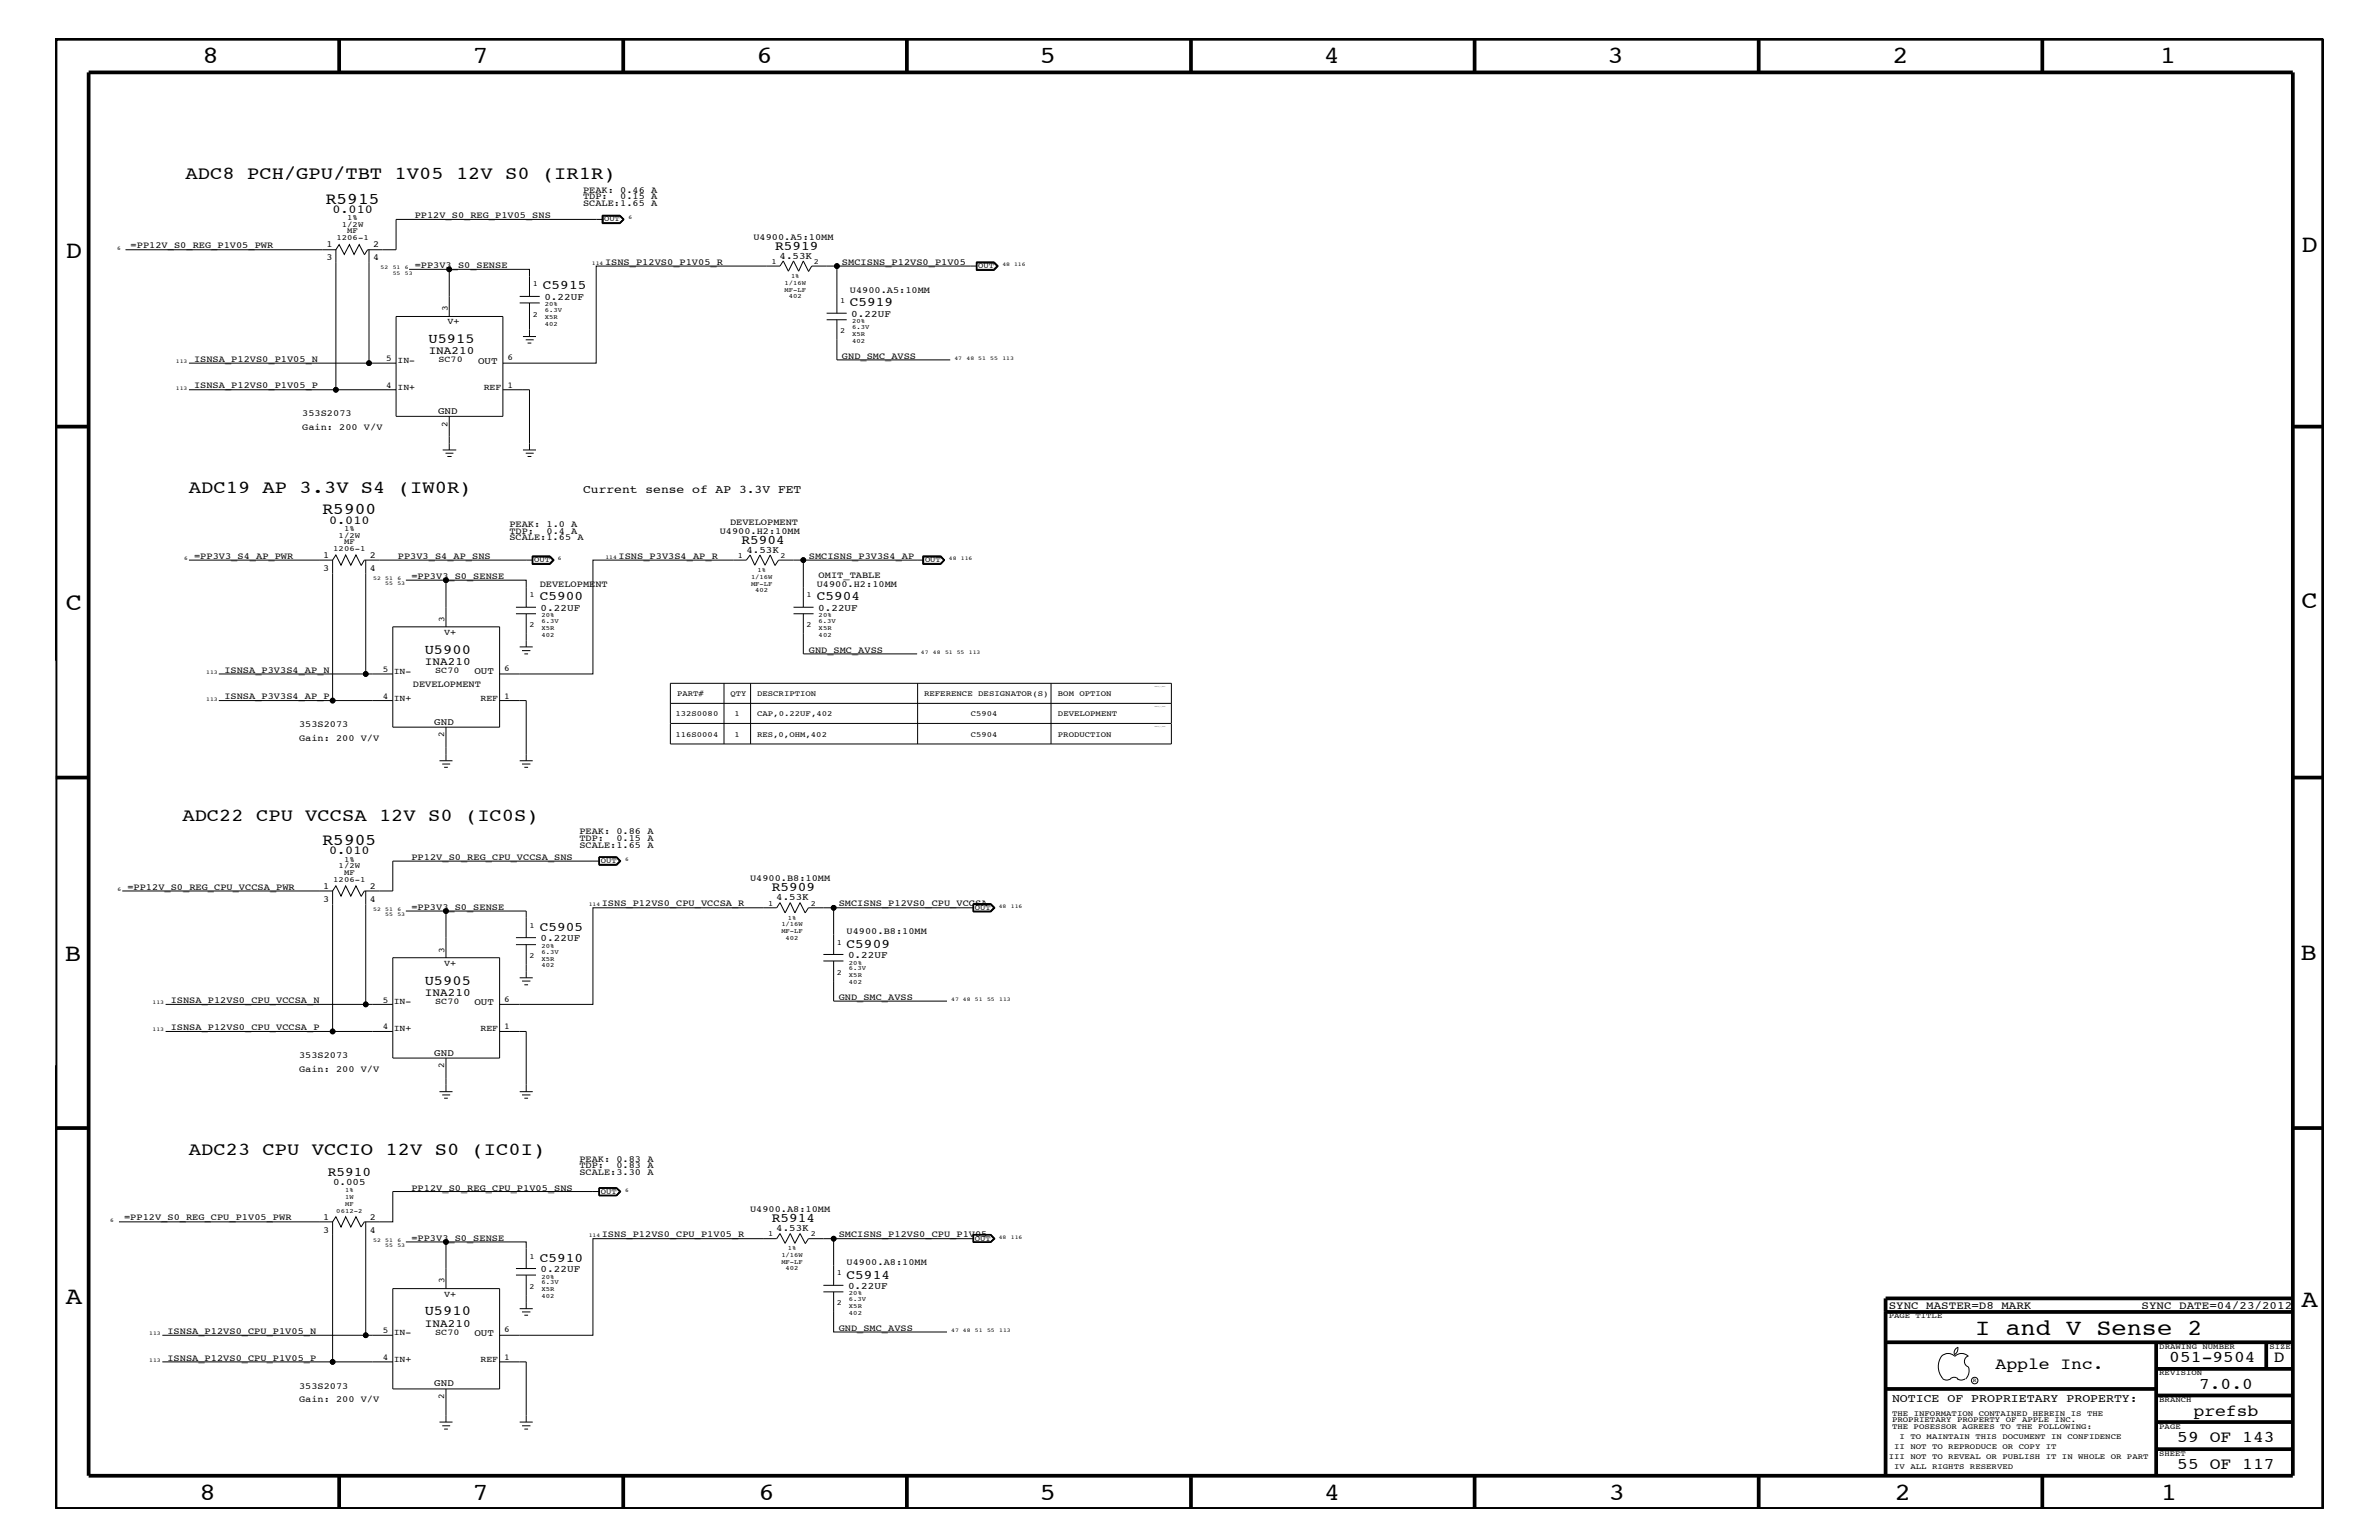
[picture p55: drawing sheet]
<svg xmlns="http://www.w3.org/2000/svg" width="432mm" height="279mm" viewBox="0 0 432 279" stroke-linecap="round" stroke-linejoin="round" font-family="sans-serif">
<defs><g id="words">
<g font-size="4.5">
<text x="36.7" y="11.5">8</text>
<text x="85.8" y="11.5">7</text>
<text x="137.3" y="11.5">6</text>
<text x="188.7" y="11.5">5</text>
<text x="240.3" y="11.5">4</text>
<text x="291.8" y="11.5">3</text>
<text x="343.5" y="11.5">2</text>
<text x="392" y="11.5">1</text>
<text x="11.9" y="46.8">D</text>
<text x="417.7" y="45.7">D</text>
<text x="11.9" y="110.6">C</text>
<text x="417.7" y="110.4">C</text>
<text x="11.8" y="174.3">B</text>
<text x="417.6" y="174.2">B</text>
<text x="11.9" y="236.7">A</text>
<text x="417.7" y="237.1">A</text>
<text x="36.2" y="272.1">8</text>
<text x="85.8" y="272.1">7</text>
<text x="137.7" y="272.1">6</text>
<text x="188.7" y="272.1">5</text>
<text x="240.4" y="272.1">4</text>
<text x="292" y="272.1">3</text>
<text x="343.9" y="272.1">2</text>
<text x="392.2" y="272.1">1</text>
</g>
<text font-size="4.1" x="358.5" y="242.3">I and V Sense 2</text>
<g font-size="3.3">
<text x="33.7" y="32.5">ADC8 PCH/GPU/TBT 1V05 12V S0 (IR1R)</text>
<text x="34.3" y="89.5">ADC19 AP 3.3V S4 (IW0R)</text>
<text x="33.1" y="149">ADC22 CPU VCCSA 12V S0 (IC0S)</text>
<text x="34.3" y="209.6">ADC23 CPU VCCIO 12V S0 (IC0I)</text>
</g>
<g font-size="3">
<text x="59.1" y="36.9">R5915</text>
<text x="58.5" y="93.3">R5900</text>
<text x="58.5" y="153.3">R5905</text>
<text x="362.2" y="248.4">Apple Inc.</text>
<text x="393.7" y="247.1">051-9504</text>
<text x="399.2" y="252">7.0.0</text>
<text x="412.7" y="247.1">D</text>
<text x="398.1" y="256.8">prefsb</text>
<text x="395.2" y="261.6">59 OF 143</text>
<text x="395.2" y="266.6">55 OF 117</text>
</g>
<g font-size="2.5">
<text x="77.8" y="62.3">U5915</text>
<text x="77.1" y="118.6">U5900</text>
<text x="77.1" y="178.7">U5905</text>
<text x="77.1" y="238.6">U5910</text>
</g>
<g font-size="2.4">
<text x="140.7" y="45.3">R5919</text>
<text x="98.6" y="52.5">C5915</text>
<text x="154.3" y="55.6">C5919</text>
<text x="134.6" y="98.7">R5904</text>
<text x="98" y="108.9">C5900</text>
<text x="148.3" y="108.9">C5904</text>
<text x="140.1" y="161.7">R5909</text>
<text x="98" y="168.9">C5905</text>
<text x="153.7" y="172">C5909</text>
<text x="59.5" y="213.3">R5910</text>
<text x="140.1" y="221.7">R5914</text>
<text x="98" y="229">C5910</text>
<text x="153.7" y="232">C5914</text>
</g>
<g font-size="2.2">
<text x="60.3" y="38.6">0.010</text>
<text x="59.7" y="95">0.010</text>
<text x="59.7" y="155">0.010</text>
</g>
<g font-size="2.1">
<text x="105.8" y="89.5">Current sense of AP 3.3V FET</text>
<text x="343.4" y="254.4">NOTICE OF PROPRIETARY PROPERTY:</text>
</g>
<g font-size="2">
<text x="77.8" y="64.3">INA210</text>
<text x="77.1" y="120.7">INA210</text>
<text x="77.1" y="180.7">INA210</text>
<text x="342.8" y="237.4">SYNC_MASTER=D8_MARK</text>
<text x="388.7" y="237.4">SYNC_DATE=04/23/2012</text>
<text x="77.1" y="240.7">INA210</text>
</g>
<g font-size="1.8">
<text x="141.5" y="47">4.53K</text>
<text x="98.8" y="54.4">0.22UF</text>
<text x="154.5" y="57.4">0.22UF</text>
<text x="86.8" y="66.1">OUT</text>
<text x="79.5" y="75.1">GND</text>
<text x="135.5" y="100.4">4.53K</text>
<text x="98.1" y="110.8">0.22UF</text>
<text x="148.5" y="110.8">0.22UF</text>
<text x="86.1" y="122.4">OUT</text>
<text x="78.8" y="131.5">GND</text>
<text x="140.9" y="163.4">4.53K</text>
<text x="98.1" y="170.7">0.22UF</text>
<text x="153.9" y="173.8">0.22UF</text>
<text x="86.1" y="182.4">OUT</text>
<text x="78.8" y="191.5">GND</text>
<text x="60.5" y="215">0.005</text>
<text x="140.9" y="223.4">4.53K</text>
<text x="98.1" y="230.7">0.22UF</text>
<text x="153.9" y="233.8">0.22UF</text>
<text x="86.1" y="242.4">OUT</text>
<text x="78.8" y="251.5">GND</text>
</g>
<g font-size="1.7">
<text x="105.8" y="35">PEAK: 0.46 A</text>
<text x="75.3" y="39.6">PP12V_S0_REG_P1V05_SNS</text>
<text x="105.8" y="36.2">TDP:</text>
<text x="105.8" y="37.4">SCALE:1.65 A</text>
<text x="112.6" y="36.2">0.15 A</text>
<text x="23.7" y="45.1">=PP12V_S0_REG_P1V05_PWR</text>
<text x="59.3" y="47.2">3</text>
<text x="59.3" y="44.9">1</text>
<text x="67.7" y="47.2">4</text>
<text x="67.7" y="44.9">2</text>
<text x="136.7" y="43.5">U4900.A5:10MM</text>
<text x="75.3" y="48.7">=PP3V3_S0_SENSE</text>
<text x="109.8" y="48">ISNS_P12VS0_P1V05_R</text>
<text x="152.8" y="48">SMCISNS_P12VS0_P1V05</text>
<text x="154.3" y="53.2">U4900.A5:10MM</text>
<text x="35.2" y="65.6">ISNSA_P12VS0_P1V05_N</text>
<text x="152.8" y="65.1">GND_SMC_AVSS</text>
<text x="35.2" y="70.5">ISNSA_P12VS0_P1V05_P</text>
<text x="54.9" y="75.6">353S2073</text>
<text x="54.9" y="78">Gain: 200 V/V</text>
<text x="92.5" y="95.6">PEAK: 1.0 A</text>
<text x="132.5" y="95.2">DEVELOPMENT</text>
<text x="35.2" y="101.4">=PP3V3_S4_AP_PWR</text>
<text x="58.7" y="101.3">1</text>
<text x="67.1" y="101.3">2</text>
<text x="72.2" y="101.4">PP3V3_S4_AP_SNS</text>
<text x="92.5" y="98">SCALE:1.65 A</text>
<text x="92.5" y="96.8">TDP:</text>
<text x="99.2" y="96.8">0.4 A</text>
<text x="112.3" y="101.4">ISNS_P3V3S4_AP_R</text>
<text x="130.6" y="96.8">U4900.H2:10MM</text>
<text x="146.8" y="101.4">SMCISNS_P3V3S4_AP</text>
<text x="58.7" y="103.6">3</text>
<text x="67.1" y="103.6">4</text>
<text x="74.7" y="105">=PP3V3_S0_SENSE</text>
<text x="98" y="106.5">DEVELOPMENT</text>
<text x="148.3" y="106.5">U4900.H2:10MM</text>
<text x="148.6" y="104.8">OMIT_TABLE</text>
<text x="146.8" y="118.4">GND_SMC_AVSS</text>
<text x="40.7" y="122">ISNSA_P3V3S4_AP_N</text>
<text x="74.9" y="124.7">DEVELOPMENT</text>
<text x="40.7" y="126.9">ISNSA_P3V3S4_AP_P</text>
<text x="54.3" y="131.9">353S2073</text>
<text x="54.3" y="134.4">Gain: 200 V/V</text>
<text x="74.7" y="156">PP12V_S0_REG_CPU_VCCSA_SNS</text>
<text x="105.2" y="152.6">TDP:</text>
<text x="105.2" y="153.8">SCALE:1.65 A</text>
<text x="105.2" y="151.3">PEAK: 0.86 A</text>
<text x="111.9" y="152.6">0.15 A</text>
<text x="23.1" y="161.4">=PP12V_S0_REG_CPU_VCCSA_PWR</text>
<text x="58.7" y="161.3">1</text>
<text x="67.1" y="161.3">2</text>
<text x="136.1" y="159.9">U4900.B8:10MM</text>
<text x="58.7" y="163.6">3</text>
<text x="67.1" y="163.6">4</text>
<text x="74.7" y="165">=PP3V3_S0_SENSE</text>
<text x="109.2" y="164.5">ISNS_P12VS0_CPU_VCCSA_R</text>
<text x="152.2" y="164.5">SMCISNS_P12VS0_CPU_VCCSA</text>
<text x="153.7" y="169.5">U4900.B8:10MM</text>
<text x="31" y="182.1">ISNSA_P12VS0_CPU_VCCSA_N</text>
<text x="152.2" y="181.4">GND_SMC_AVSS</text>
<text x="31" y="186.9">ISNSA_P12VS0_CPU_VCCSA_P</text>
<text x="54.3" y="192">353S2073</text>
<text x="54.3" y="194.4">Gain: 200 V/V</text>
<text x="105.2" y="213.2">SCALE:3.30 A</text>
<text x="105.2" y="210.8">PEAK: 0.83 A</text>
<text x="105.2" y="211.9">TDP:</text>
<text x="111.9" y="211.9">0.83 A</text>
<text x="22.5" y="221.4">=PP12V_S0_REG_CPU_P1V05_PWR</text>
<text x="58.7" y="221.3">1</text>
<text x="67.1" y="221.3">2</text>
<text x="74.7" y="216">PP12V_S0_REG_CPU_P1V05_SNS</text>
<text x="136.1" y="219.8">U4900.A8:10MM</text>
<text x="58.7" y="223.6">3</text>
<text x="67.1" y="223.6">4</text>
<text x="74.7" y="225.1">=PP3V3_S0_SENSE</text>
<text x="109.2" y="224.5">ISNS_P12VS0_CPU_P1V05_R</text>
<text x="152.2" y="224.5">SMCISNS_P12VS0_CPU_P1V05</text>
<text x="153.7" y="229.6">U4900.A8:10MM</text>
<text x="30.4" y="242">ISNSA_P12VS0_CPU_P1V05_N</text>
<text x="152.2" y="241.4">GND_SMC_AVSS</text>
<text x="30.4" y="246.9">ISNSA_P12VS0_CPU_P1V05_P</text>
<text x="54.3" y="252">353S2073</text>
<text x="54.3" y="254.4">Gain: 200 V/V</text>
</g>
<g font-size="1.6">
<text x="81.2" y="58.9">V+</text>
<text x="81.3" y="56.4" transform="rotate(-90 81.3 56.4)">3</text>
<text x="70.1" y="65.6">5</text>
<text x="72.1" y="65.9">IN-</text>
<text x="79.6" y="65.7">SC70</text>
<text x="92.1" y="65.4">6</text>
<text x="70.1" y="70.4">4</text>
<text x="72.1" y="70.7">IN+</text>
<text x="87.8" y="70.7">REF</text>
<text x="92.1" y="70.4">1</text>
<text x="81.2" y="77.4" transform="rotate(-90 81.2 77.4)">2</text>
<text x="80.7" y="112.8" transform="rotate(-90 80.7 112.8)">3</text>
<text x="80.6" y="115.3">V+</text>
<text x="69.5" y="121.9">5</text>
<text x="71.5" y="122.3">IN-</text>
<text x="79" y="122.1">SC70</text>
<text x="91.5" y="121.8">6</text>
<text x="69.5" y="126.8">4</text>
<text x="71.5" y="127.1">IN+</text>
<text x="87.2" y="127.1">REF</text>
<text x="91.5" y="126.8">1</text>
<text x="80.6" y="133.8" transform="rotate(-90 80.6 133.8)">2</text>
<text x="80.7" y="172.8" transform="rotate(-90 80.7 172.8)">3</text>
<text x="80.6" y="175.2">V+</text>
<text x="69.5" y="181.9">5</text>
<text x="71.5" y="182.2">IN-</text>
<text x="79" y="182.1">SC70</text>
<text x="91.5" y="181.8">6</text>
<text x="69.5" y="186.7">4</text>
<text x="71.5" y="187.1">IN+</text>
<text x="87.2" y="187.1">REF</text>
<text x="91.5" y="186.7">1</text>
<text x="80.6" y="193.8" transform="rotate(-90 80.6 193.8)">2</text>
<text x="80.7" y="232.9" transform="rotate(-90 80.7 232.9)">3</text>
<text x="80.6" y="235.2">V+</text>
<text x="69.5" y="241.9">5</text>
<text x="71.5" y="242.3">IN-</text>
<text x="79" y="242.2">SC70</text>
<text x="91.5" y="241.8">6</text>
<text x="69.5" y="246.7">4</text>
<text x="71.5" y="247.1">IN+</text>
<text x="87.2" y="247.1">REF</text>
<text x="91.5" y="246.7">1</text>
<text x="80.6" y="253.9" transform="rotate(-90 80.6 253.9)">2</text>
</g>
<g font-size="1.4">
<text x="62.1" y="41.2">1/2W</text>
<text x="63" y="40">1%</text>
<text x="109.6" y="40.2">OUT</text>
<text x="61.1" y="43.5">1206-1</text>
<text x="63" y="42.4">MF</text>
<text x="140" y="47.9">1</text>
<text x="147.7" y="47.9">2</text>
<text x="96.7" y="51.9">1</text>
<text x="177.5" y="48.7">OUT</text>
<text x="96.7" y="57.4">2</text>
<text x="152.5" y="55">1</text>
<text x="152.5" y="60.4">2</text>
<text x="60.5" y="99.9">1206-1</text>
<text x="61.5" y="97.6">1/2W</text>
<text x="62.4" y="96.3">1%</text>
<text x="62.4" y="98.8">MF</text>
<text x="133.9" y="101.3">1</text>
<text x="141.6" y="101.3">2</text>
<text x="96.9" y="102.1">OUT</text>
<text x="167.9" y="102.1">OUT</text>
<text x="96.1" y="113.7">2</text>
<text x="96.1" y="108.3">1</text>
<text x="146.4" y="113.7">2</text>
<text x="146.4" y="108.3">1</text>
<text x="122.6" y="130">132S0080</text>
<text x="122.9" y="126.4">PART#</text>
<text x="132.6" y="126.4">QTY</text>
<text x="133.3" y="130">1</text>
<text x="137.4" y="126.4">DESCRIPTION</text>
<text x="137.4" y="130">CAP,0.22UF,402</text>
<text x="167.7" y="126.4">REFERENCE DESIGNATOR(S)</text>
<text x="176.2" y="130">C5904</text>
<text x="192" y="126.4">BOM OPTION</text>
<text x="192" y="130">DEVELOPMENT</text>
<text x="122.6" y="133.8">116S0004</text>
<text x="133.3" y="133.8">1</text>
<text x="137.4" y="133.8">RES,0,OHM,402</text>
<text x="176.2" y="133.8">C5904</text>
<text x="192" y="133.8">PRODUCTION</text>
<text x="60.5" y="160">1206-1</text>
<text x="61.5" y="157.5">1/2W</text>
<text x="62.4" y="156.3">1%</text>
<text x="62.4" y="158.8">MF</text>
<text x="109.1" y="156.6">OUT</text>
<text x="139.4" y="164.4">1</text>
<text x="147.2" y="164.4">2</text>
<text x="177" y="165">OUT</text>
<text x="96.1" y="173.8">2</text>
<text x="96.1" y="168.3">1</text>
<text x="151.9" y="171.4">1</text>
<text x="151.9" y="176.8">2</text>
<text x="109.1" y="216.6">OUT</text>
<text x="139.4" y="224.3">1</text>
<text x="147.2" y="224.3">2</text>
<text x="177" y="225.1">OUT</text>
<text x="96.1" y="233.8">2</text>
<text x="96.1" y="228.4">1</text>
<text x="151.9" y="231.3">1</text>
<text x="151.9" y="236.8">2</text>
<text x="342.8" y="239.2">PAGE TITLE</text>
<text x="391.9" y="244.7">DRAWING NUMBER</text>
<text x="411.9" y="244.7">SIZE</text>
<text x="391.9" y="249.5">REVISION</text>
<text x="343.4" y="256.8">THE INFORMATION CONTAINED HEREIN IS THE</text>
<text x="391.9" y="254.4">BRANCH</text>
<text x="343.4" y="258">PROPRIETARY PROPERTY OF APPLE INC.</text>
<text x="343.4" y="259.3">THE POSESSOR AGREES TO THE FOLLOWING:</text>
<text x="343.8" y="262.9">II NOT TO REPRODUCE OR COPY IT</text>
<text x="344.8" y="261.1">I TO MAINTAIN THIS DOCUMENT IN CONFIDENCE</text>
<text x="391.9" y="259.3">PAGE</text>
<text x="342.8" y="264.7">III NOT TO REVEAL OR PUBLISH IT IN WHOLE OR PART</text>
<text x="343.8" y="266.6">IV ALL RIGHTS RESERVED</text>
<text x="391.9" y="264.1">SHEET</text>
</g>
<g font-size="1.2">
<text x="142.4" y="51.7">1/16W</text>
<text x="142.4" y="52.9">MF-LF</text>
<text x="143.6" y="50.5">1%</text>
<text x="98.9" y="57.9">X5R</text>
<text x="98.9" y="59.1">402</text>
<text x="98.9" y="55.6">20%</text>
<text x="98.9" y="56.7">6.3V</text>
<text x="143.2" y="54.1">402</text>
<text x="154.7" y="58.6">20%</text>
<text x="154.7" y="59.7">6.3V</text>
<text x="154.7" y="62.2">402</text>
<text x="154.7" y="60.9">X5R</text>
<text x="136.3" y="106.3">MF-LF</text>
<text x="136.3" y="105">1/16W</text>
<text x="137.1" y="107.5">402</text>
<text x="137.5" y="103.8">1%</text>
<text x="98.3" y="112">20%</text>
<text x="98.3" y="113.1">6.3V</text>
<text x="148.6" y="112">20%</text>
<text x="148.6" y="113.1">6.3V</text>
<text x="98.3" y="115.5">402</text>
<text x="98.3" y="114.2">X5R</text>
<text x="148.6" y="115.5">402</text>
<text x="148.6" y="114.2">X5R</text>
<text x="143" y="166.9">1%</text>
<text x="98.3" y="172">20%</text>
<text x="98.3" y="173.1">6.3V</text>
<text x="141.8" y="169.3">MF-LF</text>
<text x="141.8" y="168.1">1/16W</text>
<text x="142.6" y="170.5">402</text>
<text x="98.3" y="174.3">X5R</text>
<text x="98.3" y="175.5">402</text>
<text x="154.1" y="175">20%</text>
<text x="154.1" y="176.1">6.3V</text>
<text x="154.1" y="178.5">402</text>
<text x="154.1" y="177.3">X5R</text>
<text x="61" y="220">0612-2</text>
<text x="62.7" y="216.4">1%</text>
<text x="62.7" y="217.5">1W</text>
<text x="62.7" y="218.7">MF</text>
<text x="143" y="226.9">1%</text>
<text x="98.3" y="232">20%</text>
<text x="98.3" y="233">6.3V</text>
<text x="141.8" y="229.3">MF-LF</text>
<text x="141.8" y="228.1">1/16W</text>
<text x="142.6" y="230.5">402</text>
<text x="98.3" y="234.3">X5R</text>
<text x="98.3" y="235.5">402</text>
<text x="154.1" y="235">20%</text>
<text x="154.1" y="236.1">6.3V</text>
<text x="154.1" y="238.5">402</text>
<text x="154.1" y="237.3">X5R</text>
</g>
<g font-size="1">
<text x="114" y="39.8">6</text>
<text x="21.3" y="45.3">6</text>
<text x="69.1" y="48.9">52</text>
<text x="71.3" y="48.9">51</text>
<text x="71.3" y="49.8">55</text>
<text x="73.5" y="48.9">6</text>
<text x="73.5" y="49.8">53</text>
<text x="107.4" y="48">114</text>
<text x="181.9" y="48.3">48 116</text>
<text x="31.9" y="65.9">113</text>
<text x="173.2" y="65.3">47</text>
<text x="175.4" y="65.3">48 51</text>
<text x="179.7" y="65.3">55</text>
<text x="181.9" y="65.3">113</text>
<text x="31.9" y="70.7">113</text>
<text x="33.4" y="101.6">6</text>
<text x="101.3" y="101.6">6</text>
<text x="109.9" y="101.4">114</text>
<text x="172.2" y="101.6">48</text>
<text x="174.4" y="101.6">116</text>
<text x="67.7" y="105.3">52</text>
<text x="69.9" y="105.3">51</text>
<text x="69.9" y="106.2">55</text>
<text x="72.1" y="105.3">6</text>
<text x="72.1" y="106.2">53</text>
<text x="167.1" y="118.6">47</text>
<text x="169.3" y="118.6">48</text>
<text x="171.5" y="118.6">51 55</text>
<text x="175.9" y="118.6">113</text>
<text x="37.4" y="122.3">113</text>
<text x="37.4" y="127.1">113</text>
<text x="21.3" y="161.7">6</text>
<text x="113.5" y="156.2">6</text>
<text x="67.7" y="165.3">52</text>
<text x="69.9" y="165.3">51</text>
<text x="69.9" y="166.1">55</text>
<text x="72.1" y="165.3">6</text>
<text x="72.1" y="166.1">53</text>
<text x="106.8" y="164.5">114</text>
<text x="181.3" y="164.7">48</text>
<text x="183.5" y="164.7">116</text>
<text x="27.7" y="182.2">113</text>
<text x="172.6" y="181.6">47 48</text>
<text x="177" y="181.6">51</text>
<text x="179.2" y="181.6">55</text>
<text x="181.4" y="181.6">113</text>
<text x="27.7" y="187.1">113</text>
<text x="20" y="221.7">6</text>
<text x="113.5" y="216.2">6</text>
<text x="67.7" y="225.3">52</text>
<text x="69.9" y="225.3">51</text>
<text x="69.9" y="226.2">55</text>
<text x="72.1" y="225.3">6</text>
<text x="72.1" y="226.2">53</text>
<text x="106.8" y="224.5">114</text>
<text x="181.3" y="224.7">48</text>
<text x="183.5" y="224.7">116</text>
<text x="27.1" y="242.3">113</text>
<text x="172.6" y="241.7">47 48</text>
<text x="177" y="241.7">51</text>
<text x="179.2" y="241.7">55</text>
<text x="181.4" y="241.7">113</text>
<text x="27.1" y="247.1">113</text>
<text x="358.1" y="250.7">R</text>
</g>
</g></defs>
<g fill="none" stroke="#000" stroke-width=".18">
<path d="M109.3 39h3.2l.8 .8-.8 .8h-3.2zM109.3 39.1h3.2M109.4 39.1v1.4M109.5 39.8h-37.6v5.5h-5.2l-.6 .9M109.5 39.2h2.9l.7 .6-.7 .6h-2.9zM112.5 39.1l.6 .7M112.5 39.1l.7 .7-.7 .7M113.1 39.8l-.6 .7M22.8 45.3h38.2l.6-.9 .9 1.8 .9-1.8 .9 1.8 .9-1.8 .9 1.8M61 45.3v25.4h10.9M67 45.3v20.6h4.9M71.9 57.4h19.4v18.1h-19.4z"/>
<path d="M74.3 48.9h7.2v8.5M81.5 48.9h14.6v4.9M94.3 55h3.7M94.3 53.8h3.7M96.1 55v6.1M109.3 40.5h3.2M146.7 49.2l-.9-1.9-.8 1.9-1-1.9-.9 1.9-.9-1.9-.6 1h-33.4v17.6h-16.9M150 58h3.7M150 56.8h3.7M151.9 48.3v8.5M151.9 58v7.3h20.6M177.2 47.6h3.2l.7 .7-.7 .7"/>
<path d="M177.2 47.5h3.2l.8 .8-.8 .7h-3.2zM177.3 48.3h-30l-.6 1M177.3 47.7h3.1l.6 .6-.6 .7h-3.1zM180.4 47.7l.5 .6-.5 .6h-3.1M34.3 65.9h32.7M34.3 70.7h26.7M81.5 75.5v6.1M91.3 70.7h4.8v10.9M94.9 61.1h2.4M95.4 61.7h1.5M95.8 62.2h.6M80.4 81.6h2.4"/>
<path d="M80.9 82.2h1.4M81.2 82.8h.8M94.9 81.6h2.4M95.4 82.2h1.5M95.8 82.8h.6M34.3 101.6h26.1l.6-.9 .9 1.8 .8-1.8 1 1.8 .9-1.8 .9 1.8M60.4 101.6v25.5h10.9M66.4 101.6v20.7h-26.7M71.3 113.7h19.4v18.2h-19.4zM73.7 105.3h7.2v8.4M80.9 105.3h14.6v4.9M93.6 110.2h3.7"/>
<path d="M93.6 111.4h3.7M94.3 117.4h2.4M94.7 118h1.6M95.2 118.6h.6M95.5 111.4v6M96.6 100.9h3.2l.8 .7-.8 .8h-3.2zM96.6 100.9h3.2l.7 .7-.7 .8M96.7 101h3l.7 .6-.7 .7h-3zM96.7 101.6h-30.6l-.6 1M99.7 101l.6 .6-.6 .6h-3M140.6 102.5l-.8-1.8-.9 1.8-1-1.8-.9 1.8-.8-1.8-.7 .9h-27.9v20.7h-16.9M144 110.2h3.7"/>
<path d="M144 111.4h3.7M145.8 101.6v8.6M145.8 111.4v7.2h20.7M167.5 100.9h3.3l.7 .7-.7 .8h-3.3zM167.6 101h3.1M167.7 101.6h-26.4l-.7 1M170.7 101l.6 .6-.6 .6h-3v-1.2M170.7 101l.7 .6-.7 .7h-3.1M171.5 101.6l-.8-.7h-3.1v1.5M171.5 101.6l-.8 .8M39.7 127.1h20.7M66.4 122.3h4.9"/>
<path d="M79.8 138h2.3M80.3 138.6h1.4M80.6 139.2h.7M80.9 131.9v6.1M90.7 127.1h4.8v10.9M94.3 138h2.4M94.7 138.6h1.6M95.2 139.2h.6M121.7 127.6h90.9M121.7 131.3v3.7h90.9v-3.7M121.7 124h90.9v7.3h-90.9zM131.4 124v7.3"/>
<path d="M131.4 131.3v3.7M136.2 124v7.3M136.2 131.3v3.7M166.5 124v7.3M166.5 131.3v3.7M190.8 124v7.3M190.8 131.3v3.7M108.7 155.5h3.2l.8 .7-.8 .8h-3.2zM108.8 156.2h-37.5v5.4h-5.2l-.6 1.1M108.8 155.6h3.1l.6 .6-.6 .6h-3.1zM111.9 155.6l.5 .6-.5 .6M111.9 155.5l.7 .7-.7 .7h-3.2"/>
<path d="M22.2 161.6h38.2l.6-.9 .9 1.9 .8-1.9 1 1.9 .9-1.9 .9 1.9M60.4 161.6v25.5h10.9M66.4 161.6v20.6h4.9M71.3 173.8h19.4v18.2h-19.4zM73.7 165.3h21.8v4.8M80.9 165.3v8.5M93.6 170.1h3.7M93.6 171.4h3.7M94.3 177.4h2.4M94.7 178h1.6M95.2 178.7h.6M95.5 171.4v6"/>
<path d="M149.4 174.4h3.7M149.4 173.2h3.7M151.3 164.7v8.5M151.3 174.4v7.2h20.6M176.6 163.9h3.2l.8 .8-.8 .8h-3.2zM176.6 164h3.2l.7 .7-.7 .7h-3.2M176.7 164v1.4M176.7 164.7h-30l-.6 .9-.9-1.8-.9 1.8-.9-1.8-.9 1.8-.9-1.8-.6 .9h-33.4v17.5h-16.9M176.7 164.1h3.1l.6 .6-.6 .6h-3.1M179.8 164l.6 .7-.6 .7M30.1 182.2h36.3M30.1 187.1h30.3"/>
<path d="M79.8 198.1h2.3M80.3 198.7h1.4M80.6 199.2h.7M80.9 192v6.1M90.7 187.1h4.8v11M94.3 198.1h2.4M94.7 198.7h1.6M95.2 199.2h.6M108.8 215.6h3.1l.6 .6-.6 .7h-3.1zM108.8 216.2h-37.5v5.5h-5.2l-.6 .9-.9-1.8-.9 1.8-1-1.8-.8 1.8-.9-1.8-.6 .9h-38.8M111.9 215.6l.5 .6-.5 .7M111.9 215.5l.8 .7-.8 .7"/>
<path d="M111.9 215.5h-3.2v1.4h3.2M111.9 215.5l.7 .7-.7 .7M60.4 221.7v25.4h10.9M66.4 221.7v20.6h4.9M71.3 233.8h19.4v18.2h-19.4zM73.7 225.3h7.2v8.5M80.9 225.3h14.6v4.8M93.6 230.1h3.7M93.6 231.3h3.7M94.3 237.4h2.4M94.7 238h1.6M95.2 238.6h.6"/>
<path d="M95.5 231.3v6.1M146.1 225.6l-.9-1.8-.9 1.8-.9-1.8-.9 1.8-.9-1.8-.6 .9h-33.4v17.6h-16.9M149.4 234.4h3.7M149.4 233.2h3.7M151.3 234.4v7.3h20.6M151.3 224.7v8.5M176.7 224.7h-30l-.6 1M179.8 224.1l.6 .6-.6 .6M179.8 224.1h-3.1v1.2h3.1M179.8 224l.7 .7-.7 .7M179.8 224l.8 .7-.8 .7M179.8 224h-3.2v1.4h3.2"/>
<path d="M29.5 242.3h36.9M29.5 247.1h30.9M79.8 258h2.3M80.3 258.7h1.4M80.6 259.3h.7M80.9 252v6M90.7 247.1h4.8v10.9M94.3 258h2.4M94.7 258.7h1.6M95.2 259.3h.6M352.4 246.1a1.69 1.69 0 0 1 2.4 0M352.4 246a3.3 3.3 0 0 0 .3 4.1"/>
<path d="M352.6 250.2l.7 .2 .7-.2M354 250.2l.7-.3 .7 .3M354.8 246.1a1.69 1.69 0 0 1 2.5 0M355.3 250.2l.7 .2 .7-.2M355.3 244.4l.1 .3a1.18 1.18 0 0 1-.6 1M355.4 244.4a.99 .99 0 0 0-.6 1.4M357.2 246a1.04 1.04 0 0 0-.6 1 1.04 1.04 0 0 0 .6 1M357.3 248l.1 .7a2.11 2.11 0 0 1-.6 1.5"/>
<circle cx="81.5" cy="48.9" r=".42"/>
<circle cx="151.9" cy="48.3" r=".42"/>
<circle cx="61" cy="70.7" r=".42"/>
<circle cx="67" cy="65.9" r=".42"/>
<circle cx="80.9" cy="105.3" r=".42"/>
<circle cx="145.8" cy="101.6" r=".42"/>
<circle cx="60.4" cy="127.1" r=".42"/>
<circle cx="66.4" cy="122.3" r=".42"/>
<circle cx="80.9" cy="165.3" r=".42"/>
<circle cx="151.3" cy="164.7" r=".42"/>
<circle cx="60.4" cy="187.1" r=".42"/>
<circle cx="66.4" cy="182.2" r=".42"/>
<circle cx="80.9" cy="225.3" r=".42"/>
<circle cx="151.3" cy="224.7" r=".42"/>
<circle cx="60.4" cy="247.1" r=".42"/>
<circle cx="66.4" cy="242.3" r=".42"/>
<circle cx="358.4" cy="250.5" r=".59"/>
</g>
<g fill="none" stroke="#000" stroke-width=".68" stroke-linecap="butt">
<path d="M10.1 7h411.6v266.8h-411.6zM16.1 13.1h400.1v254.6h-400.1zM61.6 7v6.1M113.1 7v6.1M164.6 7v6.1M216.2 7v6.1M267.6 7v6.1M319.2 7v6.1M370.7 7v6.1M10.1 77.4h6M416.2 77.4h5.5M10.1 141.1h6"/>
<path d="M416.2 141.1h5.5M10.1 204.7h6M416.2 204.7h5.5M342.2 238h74M416.2 235.6h-74v32.1M342.2 252h49.2M342.2 243.5h74M391.4 248.4h24.8M391.4 243.5v24.2M391.4 258h24.8M391.4 253.2h24.8M411.3 243.5v4.9"/>
<path d="M61.6 267.7v6.1M113.1 267.7v6.1M164.6 267.7v6.1M216.2 268v5.8M267.6 267.7v6.1M319.2 267.7v6.1M370.7 267.7v6.1M391.4 262.9h24.8"/>
</g>
<g fill="#000">
<circle cx="81.5" cy="48.9" r=".42"/>
<circle cx="151.9" cy="48.3" r=".42"/>
<circle cx="61" cy="70.7" r=".42"/>
<circle cx="67" cy="65.9" r=".42"/>
<circle cx="80.9" cy="105.3" r=".42"/>
<circle cx="145.8" cy="101.6" r=".42"/>
<circle cx="60.4" cy="127.1" r=".42"/>
<circle cx="66.4" cy="122.3" r=".42"/>
<circle cx="80.9" cy="165.3" r=".42"/>
<circle cx="151.3" cy="164.7" r=".42"/>
<circle cx="60.4" cy="187.1" r=".42"/>
<circle cx="66.4" cy="182.2" r=".42"/>
<circle cx="80.9" cy="225.3" r=".42"/>
<circle cx="151.3" cy="224.7" r=".42"/>
<circle cx="60.4" cy="247.1" r=".42"/>
<circle cx="66.4" cy="242.3" r=".42"/>
</g>
<path d="M-.1 120.5h9.5v73.4h-9.5z" fill="#fff"/>
<use href="#words"/>
</svg>
